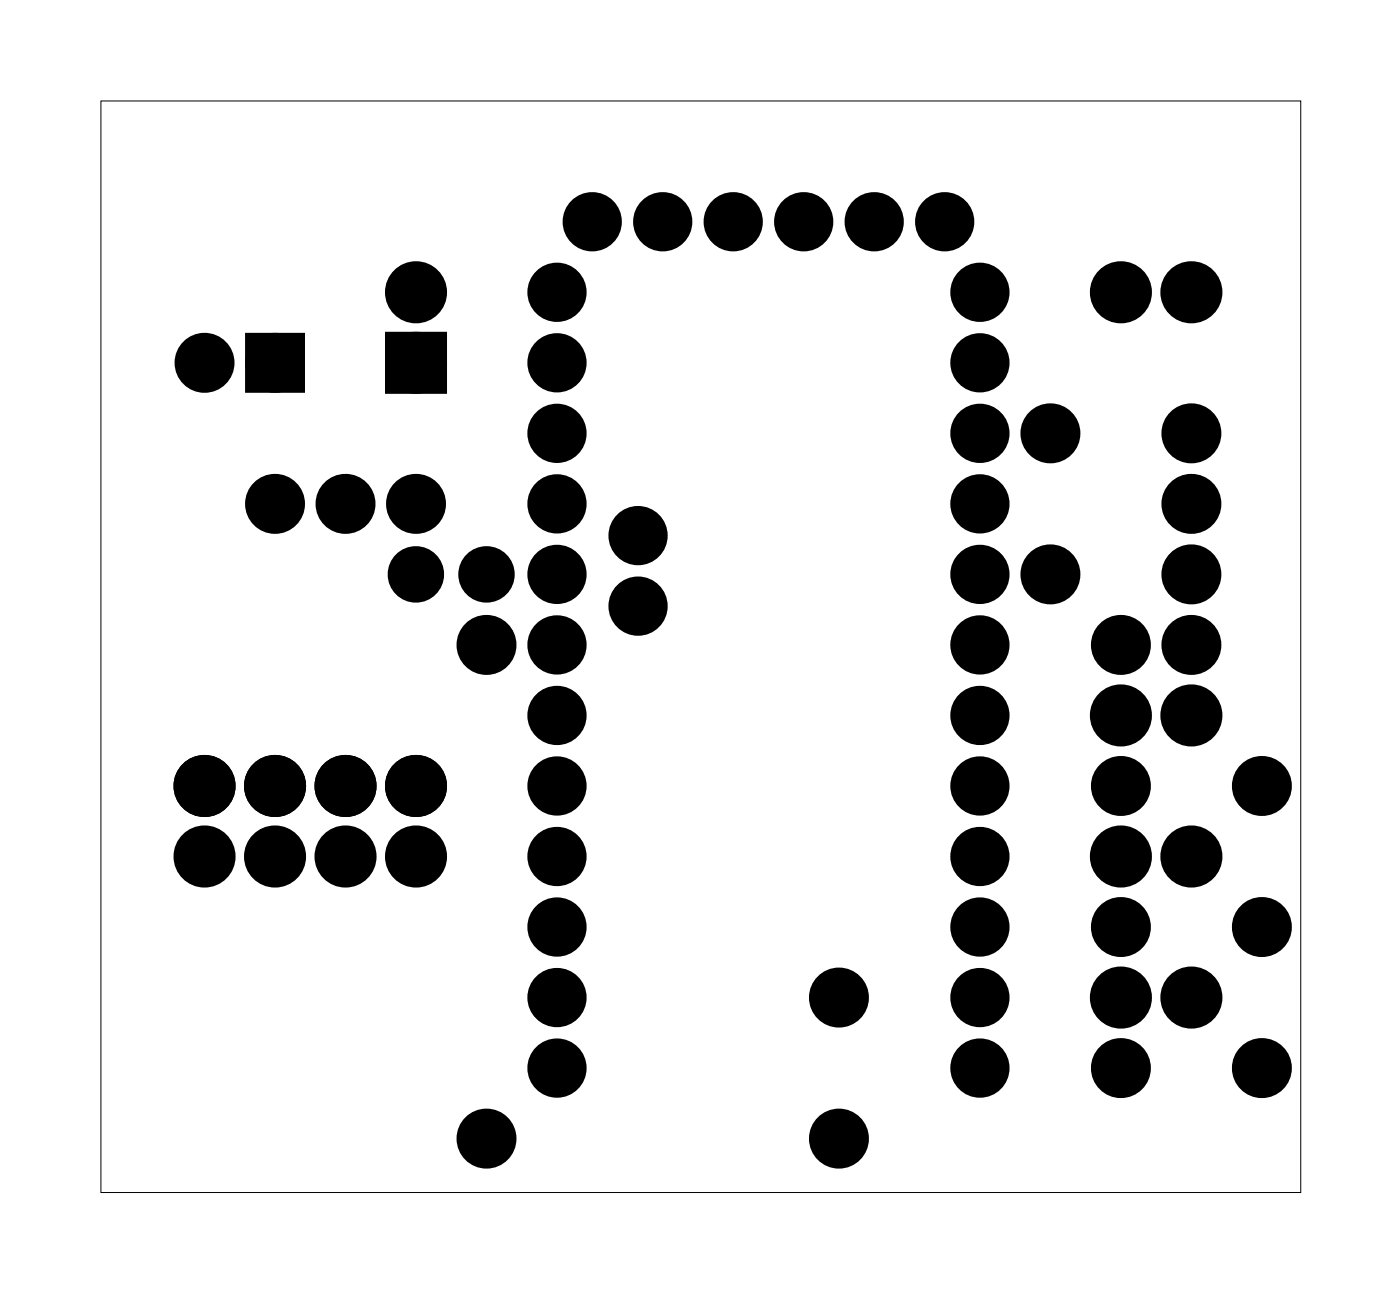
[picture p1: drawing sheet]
<svg xmlns="http://www.w3.org/2000/svg" width="50mm" height="47mm" viewBox="0 0 50 47" stroke-linecap="round" stroke-linejoin="round" font-family="sans-serif">
<path d="M3.6 3.6h43.3v39.3h-43.3z" fill="none" stroke="#000" stroke-width=".04"/>
<g fill="#000">
<circle cx="7.4" cy="13.1" r=".7"/>
<circle cx="9.9" cy="18.1" r=".7"/>
<circle cx="9.9" cy="13.1" r=".7"/>
<circle cx="12.5" cy="18.1" r=".7"/>
<circle cx="15" cy="10.5" r=".74"/>
<circle cx="15" cy="13.1" r=".74"/>
<circle cx="15" cy="18.1" r=".7"/>
<circle cx="20.1" cy="18.1" r=".72"/>
<circle cx="20.1" cy="13.1" r=".72"/>
<circle cx="20.1" cy="15.6" r=".72"/>
<circle cx="20.1" cy="10.5" r=".72"/>
<circle cx="21.3" cy="8" r=".72"/>
<circle cx="23" cy="19.3" r=".72"/>
<circle cx="23.9" cy="8" r=".72"/>
<circle cx="26.4" cy="8" r=".72"/>
<circle cx="29" cy="8" r=".72"/>
<circle cx="31.5" cy="8" r=".72"/>
<circle cx="34" cy="8" r=".72"/>
<circle cx="35.3" cy="18.1" r=".72"/>
<circle cx="35.3" cy="13.1" r=".72"/>
<circle cx="35.3" cy="15.6" r=".72"/>
<circle cx="35.3" cy="10.5" r=".72"/>
<circle cx="37.9" cy="15.6" r=".7"/>
<circle cx="40.4" cy="10.5" r=".74"/>
<circle cx="42.9" cy="15.6" r=".7"/>
<circle cx="42.9" cy="18.1" r=".7"/>
<circle cx="42.9" cy="10.5" r=".74"/>
<circle cx="7.4" cy="30.8" r=".74"/>
<circle cx="7.4" cy="28.3" r=".74"/>
<circle cx="9.9" cy="28.3" r=".74"/>
<circle cx="9.9" cy="30.8" r=".74"/>
<circle cx="12.5" cy="30.8" r=".74"/>
<circle cx="12.5" cy="28.3" r=".74"/>
<circle cx="15" cy="20.7" r=".64"/>
<circle cx="15" cy="28.3" r=".74"/>
<circle cx="15" cy="30.8" r=".74"/>
<circle cx="17.5" cy="20.7" r=".64"/>
<circle cx="17.5" cy="23.2" r=".7"/>
<circle cx="20.1" cy="33.4" r=".72"/>
<circle cx="20.1" cy="23.2" r=".72"/>
<circle cx="20.1" cy="20.7" r=".72"/>
<circle cx="20.1" cy="25.8" r=".72"/>
<circle cx="20.1" cy="38.5" r=".72"/>
<circle cx="20.1" cy="30.8" r=".72"/>
<circle cx="20.1" cy="28.3" r=".72"/>
<circle cx="20.1" cy="35.9" r=".72"/>
<circle cx="23" cy="21.8" r=".72"/>
<circle cx="30.2" cy="35.9" r=".7"/>
<circle cx="35.3" cy="33.4" r=".72"/>
<circle cx="35.3" cy="23.2" r=".72"/>
<circle cx="35.3" cy="20.7" r=".72"/>
<circle cx="35.3" cy="25.8" r=".72"/>
<circle cx="35.3" cy="28.3" r=".72"/>
<circle cx="35.3" cy="30.8" r=".72"/>
<circle cx="35.3" cy="38.5" r=".72"/>
<circle cx="35.3" cy="35.9" r=".72"/>
<circle cx="37.9" cy="20.7" r=".7"/>
<circle cx="40.4" cy="23.2" r=".7"/>
<circle cx="40.4" cy="38.5" r=".7"/>
<circle cx="40.4" cy="28.3" r=".7"/>
<circle cx="40.4" cy="33.4" r=".7"/>
<circle cx="40.4" cy="35.9" r=".74"/>
<circle cx="40.4" cy="30.8" r=".74"/>
<circle cx="40.4" cy="25.8" r=".74"/>
<circle cx="42.9" cy="23.2" r=".7"/>
<circle cx="42.9" cy="20.7" r=".7"/>
<circle cx="42.9" cy="30.8" r=".74"/>
<circle cx="42.9" cy="35.9" r=".74"/>
<circle cx="42.9" cy="25.8" r=".74"/>
<circle cx="45.5" cy="28.3" r=".7"/>
<circle cx="45.5" cy="38.5" r=".7"/>
<circle cx="45.5" cy="33.4" r=".7"/>
<circle cx="17.5" cy="41" r=".7"/>
<circle cx="30.2" cy="41" r=".7"/>
</g>
<g fill="none" stroke="#000" stroke-width=".76" stroke-linecap="butt">
<path d="M9.2 12.4h1.4v1.4h-1.4zM14.3 12.3h1.4v1.5h-1.4z"/>
<circle cx="7.4" cy="13.1" r=".7"/>
<circle cx="9.9" cy="13.1" r=".7"/>
<circle cx="9.9" cy="18.1" r=".7"/>
<circle cx="12.5" cy="18.1" r=".7"/>
<circle cx="15" cy="10.5" r=".74"/>
<circle cx="15" cy="13.1" r=".74"/>
<circle cx="15" cy="18.1" r=".7"/>
<circle cx="37.9" cy="15.6" r=".7"/>
<circle cx="40.4" cy="10.5" r=".74"/>
<circle cx="42.9" cy="18.1" r=".7"/>
<circle cx="42.9" cy="15.6" r=".7"/>
<circle cx="42.9" cy="10.5" r=".74"/>
<circle cx="7.4" cy="30.8" r=".74"/>
<circle cx="7.4" cy="28.3" r=".74"/>
<circle cx="9.9" cy="30.8" r=".74"/>
<circle cx="9.9" cy="28.3" r=".74"/>
<circle cx="12.5" cy="30.8" r=".74"/>
<circle cx="12.5" cy="28.3" r=".74"/>
<circle cx="15" cy="20.7" r=".64"/>
<circle cx="15" cy="30.8" r=".74"/>
<circle cx="15" cy="28.3" r=".74"/>
<circle cx="17.5" cy="20.7" r=".64"/>
<circle cx="17.5" cy="23.2" r=".7"/>
<circle cx="30.2" cy="35.9" r=".7"/>
<circle cx="37.9" cy="20.7" r=".7"/>
<circle cx="40.4" cy="23.2" r=".7"/>
<circle cx="40.4" cy="38.5" r=".7"/>
<circle cx="40.4" cy="28.3" r=".7"/>
<circle cx="40.4" cy="33.4" r=".7"/>
<circle cx="40.4" cy="25.8" r=".74"/>
<circle cx="40.4" cy="30.8" r=".74"/>
<circle cx="40.4" cy="35.9" r=".74"/>
<circle cx="42.9" cy="23.2" r=".7"/>
<circle cx="42.9" cy="20.7" r=".7"/>
<circle cx="42.9" cy="35.9" r=".74"/>
<circle cx="42.9" cy="25.8" r=".74"/>
<circle cx="42.9" cy="30.8" r=".74"/>
<circle cx="45.5" cy="33.4" r=".7"/>
<circle cx="45.5" cy="38.5" r=".7"/>
<circle cx="45.5" cy="28.3" r=".7"/>
<circle cx="17.5" cy="41" r=".7"/>
<circle cx="30.2" cy="41" r=".7"/>
</g>
<path d="M9.2 12.4h1.4v1.4h-1.4zM14.3 12.3h1.4v1.5h-1.4z" fill="#000"/>
<g fill="none" stroke="#000" stroke-width=".69" stroke-linecap="butt">
<circle cx="20.1" cy="10.5" r=".72"/>
<circle cx="20.1" cy="18.1" r=".72"/>
<circle cx="20.1" cy="13.1" r=".72"/>
<circle cx="20.1" cy="15.6" r=".72"/>
<circle cx="21.3" cy="8" r=".72"/>
<circle cx="23" cy="19.3" r=".72"/>
<circle cx="23.9" cy="8" r=".72"/>
<circle cx="26.4" cy="8" r=".72"/>
<circle cx="29" cy="8" r=".72"/>
<circle cx="31.5" cy="8" r=".72"/>
<circle cx="34" cy="8" r=".72"/>
<circle cx="35.3" cy="10.5" r=".72"/>
<circle cx="35.3" cy="18.1" r=".72"/>
<circle cx="35.3" cy="15.6" r=".72"/>
<circle cx="35.3" cy="13.1" r=".72"/>
<circle cx="20.1" cy="38.5" r=".72"/>
<circle cx="20.1" cy="35.9" r=".72"/>
<circle cx="20.1" cy="33.4" r=".72"/>
<circle cx="20.1" cy="30.8" r=".72"/>
<circle cx="20.1" cy="28.3" r=".72"/>
<circle cx="20.1" cy="23.2" r=".72"/>
<circle cx="20.1" cy="20.7" r=".72"/>
<circle cx="20.1" cy="25.8" r=".72"/>
<circle cx="23" cy="21.8" r=".72"/>
<circle cx="35.3" cy="30.8" r=".72"/>
<circle cx="35.3" cy="38.5" r=".72"/>
<circle cx="35.3" cy="33.4" r=".72"/>
<circle cx="35.3" cy="35.9" r=".72"/>
<circle cx="35.3" cy="28.3" r=".72"/>
<circle cx="35.3" cy="25.8" r=".72"/>
<circle cx="35.3" cy="20.7" r=".72"/>
<circle cx="35.3" cy="23.2" r=".72"/>
</g>
</svg>
